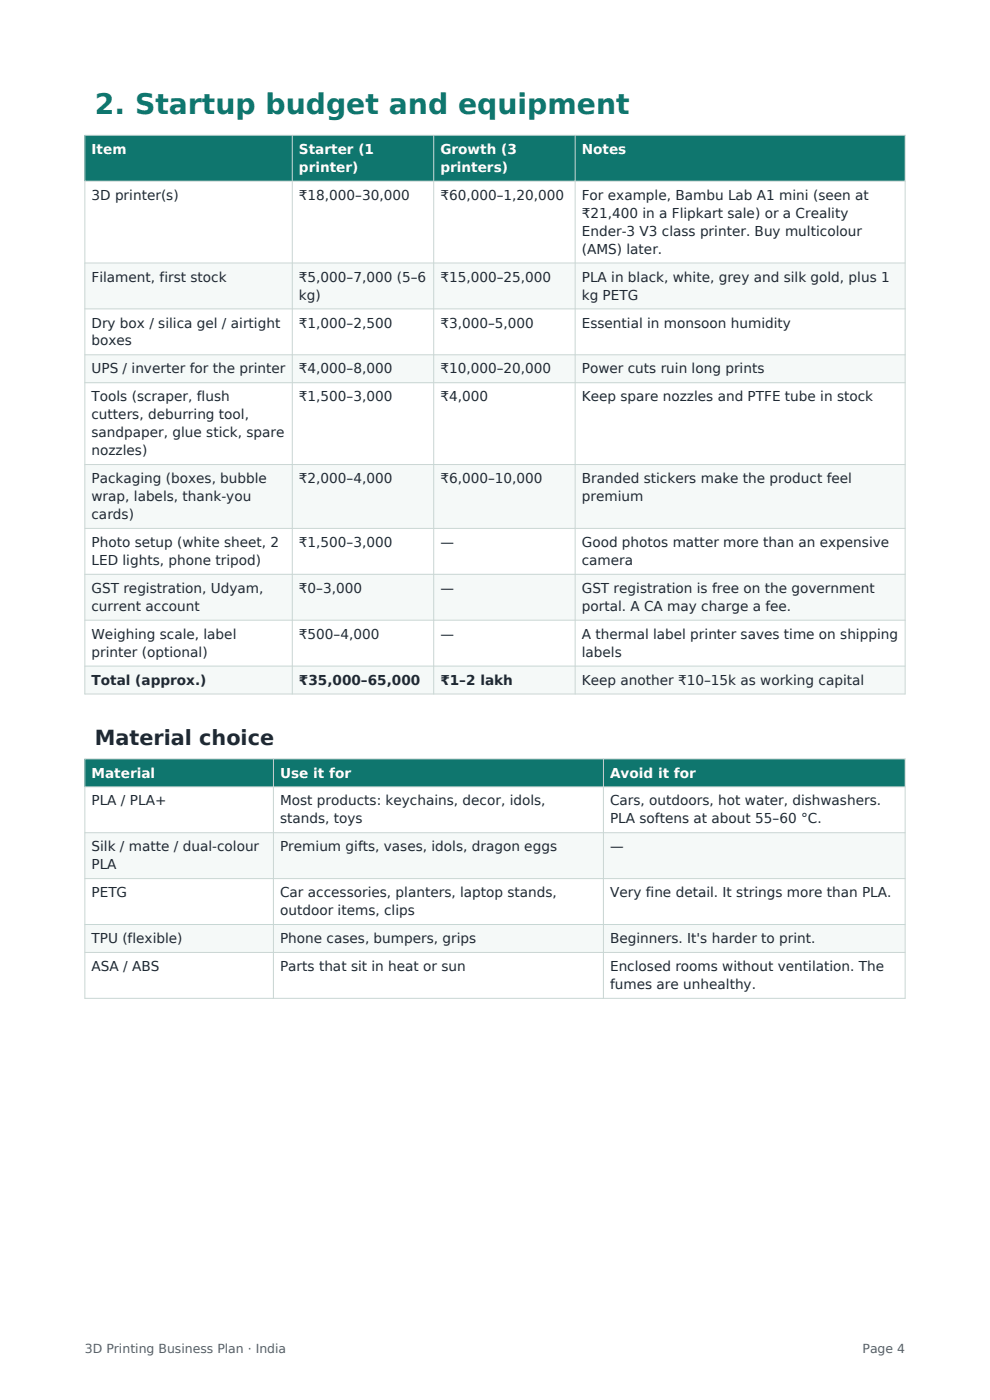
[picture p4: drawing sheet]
<svg xmlns="http://www.w3.org/2000/svg" width="210mm" height="297mm" viewBox="0 0 210 297" stroke-linecap="round" stroke-linejoin="round" font-family="sans-serif">
<defs><g id="words">
<text font-size="6" fill="#0f766e" x="20.1" y="24.1">2. Startup budget and equipment</text>
<text font-size="4.4" fill="#1f2933" x="20.1" y="158">Material choice</text>
<g font-size="2.9" fill="#fff">
<text x="19.4" y="32.7">Item</text>
<text x="63.4" y="32.7">Starter (1</text>
<text x="93.4" y="32.7">Growth (3</text>
<text x="123.4" y="32.7">Notes</text>
<text x="63.4" y="36.5">printer)</text>
<text x="93.4" y="36.5">printers)</text>
<text x="19.4" y="164.9">Material</text>
<text x="59.4" y="164.9">Use it for</text>
<text x="129.4" y="164.9">Avoid it for</text>
</g>
<g font-size="2.9" fill="#1f2933">
<text x="19.4" y="42.4">3D printer(s)</text>
<text x="63.4" y="42.4">₹18,000–30,000</text>
<text x="93.4" y="42.4">₹60,000–1,20,000</text>
<text x="123.4" y="42.4">For example, Bambu Lab A1 mini (seen at</text>
<text x="123.4" y="46.2">₹21,400 in a Flipkart sale) or a Creality</text>
<text x="123.4" y="50">Ender-3 V3 class printer. Buy multicolour</text>
<text x="123.4" y="53.8">(AMS) later.</text>
<text x="19.4" y="59.7">Filament, first stock</text>
<text x="63.4" y="59.7">₹5,000–7,000 (5–6</text>
<text x="93.4" y="59.7">₹15,000–25,000</text>
<text x="123.4" y="59.7">PLA in black, white, grey and silk gold, plus 1</text>
<text x="63.4" y="63.6">kg)</text>
<text x="123.4" y="63.6">kg PETG</text>
<text x="19.4" y="69.5">Dry box / silica gel / airtight</text>
<text x="63.4" y="69.5">₹1,000–2,500</text>
<text x="93.4" y="69.5">₹3,000–5,000</text>
<text x="123.4" y="69.5">Essential in monsoon humidity</text>
<text x="19.4" y="73.3">boxes</text>
<text x="19.4" y="79.2">UPS / inverter for the printer</text>
<text x="63.4" y="79.2">₹4,000–8,000</text>
<text x="93.4" y="79.2">₹10,000–20,000</text>
<text x="123.4" y="79.2">Power cuts ruin long prints</text>
<text x="19.4" y="85.1">Tools (scraper, flush</text>
<text x="19.4" y="89">cutters, deburring tool,</text>
<text x="63.4" y="85.1">₹1,500–3,000</text>
<text x="93.4" y="85.1">₹4,000</text>
<text x="123.4" y="85.1">Keep spare nozzles and PTFE tube in stock</text>
<text x="19.4" y="92.8">sandpaper, glue stick, spare</text>
<text x="19.4" y="96.6">nozzles)</text>
<text x="19.4" y="102.5">Packaging (boxes, bubble</text>
<text x="19.4" y="106.3">wrap, labels, thank-you</text>
<text x="63.4" y="102.5">₹2,000–4,000</text>
<text x="93.4" y="102.5">₹6,000–10,000</text>
<text x="123.4" y="102.5">Branded stickers make the product feel</text>
<text x="123.4" y="106.3">premium</text>
<text x="19.4" y="110.1">cards)</text>
<text x="19.4" y="116">Photo setup (white sheet, 2</text>
<text x="19.4" y="119.9">LED lights, phone tripod)</text>
<text x="63.4" y="116">₹1,500–3,000</text>
<text x="93.4" y="116">—</text>
<text x="123.4" y="116">Good photos matter more than an expensive</text>
<text x="123.4" y="119.9">camera</text>
<text x="19.4" y="125.8">GST registration, Udyam,</text>
<text x="63.4" y="125.8">₹0–3,000</text>
<text x="93.4" y="125.8">—</text>
<text x="123.4" y="125.8">GST registration is free on the government</text>
<text x="19.4" y="129.6">current account</text>
<text x="123.4" y="129.6">portal. A CA may charge a fee.</text>
<text x="19.4" y="135.5">Weighing scale, label</text>
<text x="63.4" y="135.5">₹500–4,000</text>
<text x="93.4" y="135.5">—</text>
<text x="123.4" y="135.5">A thermal label printer saves time on shipping</text>
<text x="19.4" y="139.3">printer (optional)</text>
<text x="123.4" y="139.3">labels</text>
<text x="19.4" y="145.3">Total (approx.)</text>
<text x="63.4" y="145.3">₹35,000–65,000</text>
<text x="93.4" y="145.3">₹1–2 lakh</text>
<text x="123.4" y="145.3">Keep another ₹10–15k as working capital</text>
<text x="19.4" y="170.9">PLA / PLA+</text>
<text x="59.4" y="170.9">Most products: keychains, decor, idols,</text>
<text x="129.4" y="170.9">Cars, outdoors, hot water, dishwashers.</text>
<text x="59.4" y="174.7">stands, toys</text>
<text x="129.4" y="174.7">PLA softens at about 55–60 °C.</text>
<text x="19.4" y="180.6">Silk / matte / dual-colour</text>
<text x="19.4" y="184.4">PLA</text>
<text x="59.4" y="180.6">Premium gifts, vases, idols, dragon eggs</text>
<text x="129.4" y="180.6">—</text>
<text x="19.4" y="190.3">PETG</text>
<text x="59.4" y="190.3">Car accessories, planters, laptop stands,</text>
<text x="129.4" y="190.3">Very fine detail. It strings more than PLA.</text>
<text x="59.4" y="194.2">outdoor items, clips</text>
<text x="19.4" y="200.1">TPU (flexible)</text>
<text x="59.4" y="200.1">Phone cases, bumpers, grips</text>
<text x="129.4" y="200.1">Beginners. It's harder to print.</text>
<text x="19.4" y="206">ASA / ABS</text>
<text x="59.4" y="206">Parts that sit in heat or sun</text>
<text x="129.4" y="206">Enclosed rooms without ventilation. The</text>
<text x="129.4" y="209.8">fumes are unhealthy.</text>
</g>
<g font-size="2.6" fill="#52606d">
<text x="18" y="287">3D Printing Business Plan · India</text>
<text x="183" y="287">Page 4</text>
</g>
</g></defs>
<path d="M18 28.7h174v9.7h-174z" fill-rule="evenodd" fill="#0f766e"/>
<g fill="#f5f9f8">
<path d="M18 55.8h174v9.7h-174z" fill-rule="evenodd"/>
<path d="M18 75.3h174v5.9h-174z" fill-rule="evenodd"/>
<path d="M18 98.6h174v13.5h-174z" fill-rule="evenodd"/>
<path d="M18 121.8h174v9.8h-174z" fill-rule="evenodd"/>
<path d="M18 141.3h174v5.9h-174z" fill-rule="evenodd"/>
</g>
<g fill="none" stroke="#c9d6d3" stroke-width=".21">
<path d="M18 28.7h174v118.5h-174zM18 38.4h174M62 28.7v118.5M92 28.7v118.5M122 28.7v118.5M18 55.8h174M18 65.5h174M18 75.3h174M18 81.2h174M18 98.6h174M18 112.1h174M18 121.8h174"/>
<path d="M18 131.6h174M18 141.3h174"/>
</g>
<path d="M18 161h174v5.9h-174z" fill-rule="evenodd" fill="#0f766e"/>
<g fill="#f5f9f8">
<path d="M18 176.7h174v9.7h-174z" fill-rule="evenodd"/>
<path d="M18 196.1h174v6h-174z" fill-rule="evenodd"/>
</g>
<path d="M18 161h174v50.8h-174zM18 166.9h174M18 176.7h174M58 161v50.8M128 161v50.8M18 186.4h174M18 196.1h174M18 202.1h174" fill="none" stroke="#c9d6d3" stroke-width=".21"/>
<use href="#words"/>
</svg>
